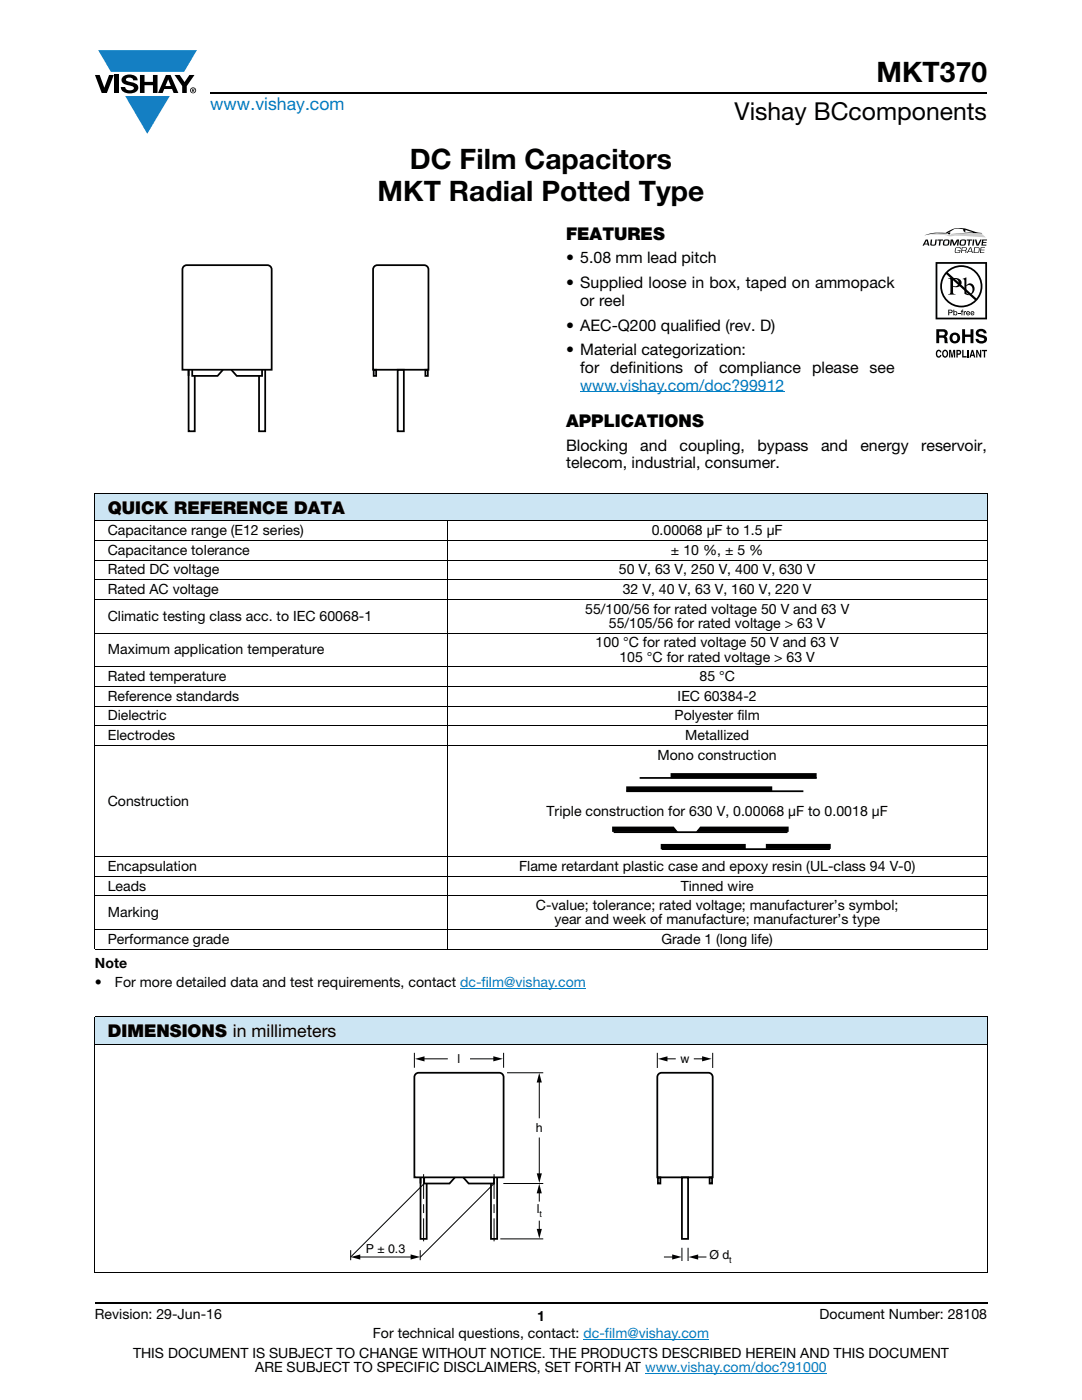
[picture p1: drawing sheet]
<svg xmlns="http://www.w3.org/2000/svg" width="216mm" height="279mm" viewBox="0 0 216 279" stroke-linecap="round" stroke-linejoin="round" font-family="sans-serif">
<defs><g id="words">
<g font-size="5.6">
<text x="174.9" y="16.4">MKT370</text>
<text x="81.8" y="33.8">DC Film Capacitors</text>
<text x="75.4" y="40.1">MKT Radial Potted Type</text>
</g>
<text font-size="4.9" x="146.6" y="24">Vishay BCcomponents</text>
<text font-size="3.5" fill="#007ec4" x="42" y="21.9">www.vishay.com</text>
<g font-size="3.5">
<text x="112.9" y="47.9">FEATURES</text>
<text x="112.9" y="85.3">APPLICATIONS</text>
<text x="21.5" y="102.6">QUICK REFERENCE DATA</text>
<text x="21.5" y="207">DIMENSIONS in millimeters</text>
</g>
<g font-size="3.2">
<text x="112.9" y="52.6">• 5.08 mm lead pitch</text>
<text x="112.9" y="57.5">• Supplied loose in box, taped on ammopack</text>
<text x="112.9" y="66">• AEC-Q200 qualified (rev. D)</text>
<text x="115.8" y="61">or reel</text>
<text x="112.9" y="70.9">• Material categorization:</text>
<text x="115.8" y="74.4">for definitions of compliance please see</text>
<text x="112.9" y="90">Blocking</text>
<text x="127.8" y="90">and</text>
<text x="135.6" y="90">coupling,</text>
<text x="151.1" y="90">bypass</text>
<text x="163.8" y="90">and</text>
<text x="171.7" y="90">energy</text>
<text x="183.8" y="90">reservoir,</text>
<text x="112.9" y="93.5">telecom, industrial, consumer.</text>
</g>
<text font-size="3.2" fill="#007ec4" x="115.8" y="78">www.vishay.com/doc?99912</text>
<g font-size="2.8">
<text x="21.5" y="106.8">Capacitance range (E12 series)</text>
<text x="130" y="106.8">0.00068 μF to 1.5 μF</text>
<text x="21.5" y="110.7">Capacitance tolerance</text>
<text x="133.9" y="110.7">± 10 %, ± 5 %</text>
<text x="21.5" y="114.6">Rated DC voltage</text>
<text x="21.5" y="118.6">Rated AC voltage</text>
<text x="123.5" y="114.6">50 V, 63 V, 250 V, 400 V, 630 V</text>
<text x="124.3" y="118.6">32 V, 40 V, 63 V, 160 V, 220 V</text>
<text x="21.5" y="123.9">Climatic testing class acc. to IEC 60068-1</text>
<text x="116.8" y="122.5">55/100/56 for rated voltage 50 V and 63 V</text>
<text x="121.5" y="125.3">55/105/56 for rated voltage &gt; 63 V</text>
<text x="21.5" y="130.6">Maximum application temperature</text>
<text x="118.9" y="129.2">100 °C for rated voltage 50 V and 63 V</text>
<text x="21.5" y="136">Rated temperature</text>
<text x="123.6" y="132">105 °C for rated voltage &gt; 63 V</text>
<text x="139.6" y="136">85 °C</text>
<text x="21.5" y="139.9">Reference standards</text>
<text x="21.5" y="143.8">Dielectric</text>
<text x="134.6" y="143.8">Polyester film</text>
<text x="135.2" y="139.9">IEC 60384-2</text>
<text x="21.5" y="147.7">Electrodes</text>
<text x="136.7" y="147.7">Metallized</text>
<text x="131.2" y="151.6">Mono construction</text>
<text x="21.5" y="160.8">Construction</text>
<text x="109.1" y="162.8">Triple construction for 630 V, 0.00068 μF to 0.0018 μF</text>
<text x="21.5" y="173.8">Encapsulation</text>
<text x="103.6" y="173.8">Flame retardant plastic case and epoxy resin (UL-class 94 V-0)</text>
<text x="21.5" y="177.8">Leads</text>
<text x="135.8" y="177.8">Tinned wire</text>
<text x="21.5" y="183.1">Marking</text>
<text x="106.9" y="181.7">C-value; tolerance; rated voltage; manufacturer’s symbol;</text>
<text x="110.6" y="184.5">year and week of manufacture; manufacturer’s type</text>
<text x="21.5" y="188.4">Performance grade</text>
<text x="132" y="188.4">Grade 1 (long life)</text>
<text x="18.9" y="193.1">Note</text>
<text x="18.9" y="197">•</text>
<text x="22.9" y="197">For more detailed data and test requirements, contact dc-film@vishay.com</text>
<text x="18.9" y="263.3">Revision: 29-Jun-16</text>
<text x="107.2" y="263.6">1</text>
<text x="163.6" y="263.3">Document Number: 28108</text>
<text x="74.4" y="267.1">For technical questions, contact: dc-film@vishay.com</text>
<text x="26.5" y="271">THIS DOCUMENT IS SUBJECT TO CHANGE WITHOUT NOTICE. THE PRODUCTS DESCRIBED HEREIN AND THIS DOCUMENT</text>
<text x="50.9" y="273.8">ARE SUBJECT TO SPECIFIC DISCLAIMERS, SET FORTH AT www.vishay.com/doc?91000</text>
</g>
<g font-size="2.5">
<text x="91.3" y="212.1">l</text>
<text x="135.8" y="212.1">w</text>
<text x="106.9" y="225.9">h</text>
<text x="107.1" y="242.2">l</text>
<text x="73" y="250.1">P ± 0.3</text>
<text x="141.5" y="251.3">Ø d</text>
</g>
<g font-size="1.8">
<text x="107.6" y="242.9">t</text>
<text x="145.5" y="252">t</text>
</g>
</g></defs>
<g fill="#147fc3">
<path d="M19.6 10h19.7l-2.6 4.3h-1.1h-13.5z"/>
<path d="M25 19.2h8.9l-4.5 7.5z"/>
</g>
<g fill="#000">
<path d="M18.9 15h1l.9 2.5 1-2.5h.9l-1.4 3.6h-1zM22.9 15h.9v3.6h-.9zM24.6 15.3a2.1 2.1 0 0 1 2.8 .3l.1 .4h-.9a.79 .79 0 0 0-.7-.5 .79 .79 0 0 0-.8 .4l.3 .3 1 .2a1.08 1.08 0 0 1 1.2 1 1.08 1.08 0 0 1-1.1 1.2 1.73 1.73 0 0 1-2.4-1.2h.9a.96 .96 0 0 0 .8 .6 .96 .96 0 0 0 .9-.4 1.31 1.31 0 0 0-1.2-.6 1.03 1.03 0 0 1-1.1-.6 1.03 1.03 0 0 1 .2-1.1zM27.9 15h.9v1.3h1.7v-1.3h.9v3.6h-.9v-1.6h-1.7v1.6h-.9zM34.8 15h1.1l.9 1.4 1-1.4h1l-1.5 2.2v1.4h-.9v-1.4z"/>
<path d="M33.6 15.9l.5 1.3h-1.1zM33.1 15l-1.6 3.6h1l.3-.8h1.5l.3 .8h1l-1.6-3.6z"/>
<path d="M38.4 17.8h.2v.2h-.2zM38.3 17.7v.7h.1v-.3l.4 .3-.2-.3 .2-.2-.1-.2z"/>
<path d="M38.1 18a.46 .46 0 0 1 .9 0 .46 .46 0 0 1-.9 0zM37.9 18a.6 .6 0 0 0 1.2 0 .6 .6 0 0 0-1.2 0z"/>
</g>
<path d="M42 18.6h155M18.9 260h178.1" fill="none" stroke="#000" stroke-width=".36"/>
<path d="M115.8 78.2h40.7M91.8 197.2h25.1M116.4 267.3h25.1M128.7 274h36.3" fill="none" stroke="#007ec4" stroke-width=".2"/>
<g fill="#fff">
<path d="M18.9 45.5h84.1v48h-84.1z"/>
<path d="M36.2 52.7h49.5v33.6h-49.5z"/>
</g>
<path d="M36.7 53.2l.6-.3h16a.86 .86 0 0 1 .9 .9v20h-17.8v-20zM74.7 53.2l.6-.3h9.3a.86 .86 0 0 1 .9 .9v20h-11.1v-20zM38.4 73.8v1.2h5l1.1-1.2M38.9 75v11.1h-1.3v-12.3v1.2M46.2 73.8l1 1.2h5.1v-1.2M52.9 73.8v12.3h-1.2v-11.1M74.6 73.8h.5v1.2h-.5zM79.4 73.8h1.2v12.3h-1.2zM84.9 73.8h.5v1.2h-.5z" fill="none" stroke="#000" stroke-width=".35"/>
<path d="M184.1 45.5h12.9v25.9h-12.9z" fill="#fff"/>
<g fill="#000">
<path d="M186.9 70l.4-.2 .3 .1 .2 .4-.6-.2a.66 .66 0 0 0 .1 1l.3-.3h.2a.54 .54 0 0 1-.4 .6 .54 .54 0 0 1-.6-.5zM189.4 69.8h.4l.2 1.2 .2-1.2h.4v1.5h-.3v-1.2l-.2 1.2h-.2l-.3-1.2v1.2h-.2zM191.2 62.4h.4v.2h-.4zM191.9 61.8h.3l-.2 .2 .2 .1v.1h-.2v.7h-.1v-.7h-.2zM192 69.8h.3v1.3h.6v.2h-.9zM192.3 62.1h.2v.2l.3-.2v.2h-.3v.6h-.2zM192 65.7h.6v1.1h1.1v-1.1h.5v2.8h-.5v-1.3h-1.1v1.3h-.6zM193 69.8h.3v1.5h-.3zM195 65.8a1.15 1.15 0 0 1 1.9 .7h-.6v-.1a.68 .68 0 0 0-1-.2v.4l.2 .1a1.29 1.29 0 0 1 1.5 1 1.17 1.17 0 0 1-1.2 .9 1.17 1.17 0 0 1-1.1-1h.5l.1 .2a.67 .67 0 0 0 1.1-.1l-.3-.3-.5-.1a.82 .82 0 0 1-.9-.5 .82 .82 0 0 1 .3-1zM194.8 69.8h.3l.5 1.1v-1.1h.2v1.5h-.3l-.5-1v1h-.2zM195.9 69.8h1.1v.3h-.4v1.2h-.3v-1.2h-.4z"/>
<path d="M189.1 54.4a3.9 3.9 0 0 1 5.3-.1 3.9 3.9 0 0 1 .4 5.3zM188.8 54.7l5.7 5.2a3.9 3.9 0 0 1-5.3 .1 3.9 3.9 0 0 1-.4-5.3zM187.6 57.1a4.2 4.2 0 0 0 8.4 0 4.2 4.2 0 0 0-8.4 0z"/>
<path d="M190.2 55.7v1.3a.75 .75 0 0 0 1.1-.6 .75 .75 0 0 0-1.1-.7zM189.2 55.5a2.81 2.81 0 0 1 2.4 .3 .97 .97 0 0 1 0 1.2 .97 .97 0 0 1-1.2 .3l-.2-.1v1.1v.2l.5 .3h-1.5l.3-.1 .1-.4v-2.3v-.3z"/>
<path d="M192.8 57.1v1.4l.2 .1a.72 .72 0 0 0 .8 0 .72 .72 0 0 0 .3-.8 .72 .72 0 0 0-.4-.8 .72 .72 0 0 0-.9 .1zM192.1 55.7l.7-.3v1.6a.89 .89 0 0 1 1.1-.4 .89 .89 0 0 1 .6 1 1.23 1.23 0 0 1-.7 1.2 1.23 1.23 0 0 1-1.4-.2v-2.7z"/>
<path d="M187 52.7h9.6v10.7h-9.6zM186.7 52.3v11.4h10.3v-11.4z"/>
<path d="M187.4 66.2v.7h.9a.39 .39 0 0 0 .1-.7zM186.8 65.7h1.4a.79 .79 0 0 1 .8 .4 .79 .79 0 0 1-.1 .9l-.2 .2a.98 .98 0 0 1 .4 1.1l.1 .2h-.7l-.2-1-.9-.1v1.1h-.6z"/>
<path d="M188.4 70.1a.64 .64 0 0 0 .2 1h.1a.64 .64 0 0 0-.1-1zM188.2 69.9l.2-.1a.56 .56 0 0 1 .7 .4 .82 .82 0 0 1-.5 1.2h-.2a.89 .89 0 0 1-.2-1.5z"/>
<path d="M189.4 62v.3h.4v-.3zM189.2 61.8l.7 .1 .2 .2-.2 .3-.5 .1v.4h-.2z"/>
<path d="M190.3 66.9a.63 .63 0 0 0-.3 .8 .63 .63 0 0 0 .8 .3 .63 .63 0 0 0 .2-.8 .63 .63 0 0 0-.7-.3zM189.5 67.5a1.09 1.09 0 0 1 2.1 0 1.09 1.09 0 0 1-2.1 0z"/>
<path d="M190.4 62.5a.26 .26 0 0 0 .5 0 .26 .26 0 0 0-.5 0zM190.2 61.8h.2v.4a.38 .38 0 0 1 .5 .1 .38 .38 0 0 1 0 .5 .38 .38 0 0 1-.5 0l-.2 .1z"/>
<path d="M191.1 70.1v.4l.4-.1v-.3zM190.8 69.8h.6a.5 .5 0 0 1 .4 .5 .5 .5 0 0 1-.4 .5h-.3v.5h-.3z"/>
<path d="M193 62.3v.1h.4l-.2-.2zM193 62.1l.4 .1 .2 .4h-.6v.1h.5a.42 .42 0 0 1-.6 .1 .42 .42 0 0 1 .1-.7z"/>
<path d="M194 70.2l-.1 .6h.3zM193.9 69.8h.3l.4 1.5h-.3v-.3h-.5l-.1 .3h-.3z"/>
<path d="M193.9 62.3l-.1 .1h.4l-.2-.2zM193.8 62.1l.5 .1 .1 .4h-.6l.1 .1h.5a.42 .42 0 0 1-.7 .1 .42 .42 0 0 1 .1-.7z"/>
</g>
<path d="M185.1 47l1.4-.3 3.1 .2a3.8 3.8 0 0 1 2.2-.2h2.8a2.03 2.03 0 0 1 2.1 .7h-.2a41.3 41.3 0 0 0-7.1-.3 10.3 10.3 0 0 0-4.3-.1z" fill="#ccc"/>
<g fill="#000">
<path d="M184.4 47h.1a12.3 12.3 0 0 1 4.3-.6 5.2 5.2 0 0 1 5.5-.2l1.7 .4h-6.2l4.3-.2-1.4-.5-.1 .5-.4-.3v-.3a2.78 2.78 0 0 0-2.7 .5 2.69 2.69 0 0 1-2.2 .3h-1.4zM185.7 47.8h.3l-.1 .8a.35 .35 0 0 0 .3 .2 .35 .35 0 0 0 .3-.2l.2-.8h.2l-.1 .8a.72 .72 0 0 1-1.2 .2zM187.1 47.8h1.1l-.1 .2h-.4l-.1 1h-.3l.1-1h-.4zM189.1 46.6l.4-.3 .1 .2-.1 .3zM190.7 49.4a.64 .64 0 0 1 1 .2l-.2 .1a.49 .49 0 0 0-.6-.2 .49 .49 0 0 0-.2 .6 .49 .49 0 0 0 .6 .3l.2-.4h-.4v-.1h.6a.61 .61 0 0 1-.5 .7 .61 .61 0 0 1-.7-.3zM189.7 47.8h.4l.3 .9 .5-.9h.5l-.2 1.2h-.3l.2-1-.6 1h-.2l-.4-1-.1 1h-.3zM192.9 47.8h1.1v.2h-.4l-.2 1h-.2l.1-1h-.4zM194.2 47.8h.2l-.1 1.2h-.3zM194.5 47.8h.3l.3 1 .5-1h.3l-.6 1.2h-.5zM195.7 49.3h.8v.2h-.7v.3h.7l-.1 .2h-.6l-.1 .4h.7v.1h-.9zM196 47.8h1l-.1 .2h-.7v.3h.7l-.1 .2h-.6l-.1 .3h.7v.2h-1z"/>
<path d="M184.9 48l-.3 .6h.5zM184.7 47.8h.4l.3 1.2h-.2l-.1-.2h-.6l-.1 .2h-.3z"/>
<path d="M188.3 48.4a.45 .45 0 0 0 .9 0 .45 .45 0 0 0-.9 0zM188.3 47.9a.7 .7 0 0 1 1.2 .3 .74 .74 0 0 1-.4 .8 .74 .74 0 0 1-.9-.2z"/>
<path d="M192.1 49.5l-.1 .4 .7-.1v-.3zM191.9 49.3h.7a.32 .32 0 0 1 .3 .3 .32 .32 0 0 1-.3 .4h.2v.5h-.2v-.4l-.1-.1h-.5l-.1 .5h-.1z"/>
<path d="M191.7 48.4a.44 .44 0 0 0 .8 0 .44 .44 0 0 0-.8 0zM191.7 47.9a.7 .7 0 0 1 1.1 .3 .74 .74 0 0 1-.4 .8 .74 .74 0 0 1-.9-.2z"/>
<path d="M193.6 49.4l-.3 .7h.6zM193.6 49.3h.2l.3 1.2h-.1l-.1-.3h-.7l-.1 .3h-.2z"/>
<path d="M194.5 49.5l-.1 .9 .8-.1 .1-.8zM194.4 49.3l.9 .1a.66 .66 0 0 1-.4 1.1h-.6z"/>
</g>
<g fill="#cce5f3">
<path d="M18.9 98.4h178.1v5.5h-178.1z"/>
<path d="M18.9 202.9h178.1v5.5h-178.1z"/>
</g>
<g fill="none" stroke="#000" stroke-width=".2">
<path d="M18.9 98.4h178.1M18.9 98.5v90.9M197 98.5v90.9M18.9 103.9h178.1M18.9 107.8h178.1M18.9 111.8h178.1M18.9 115.7h178.1M18.9 119.6h178.1M89.3 103.8v85.7M18.9 126.3h178.1M18.9 133.1h178.1M18.9 137h178.1"/>
<path d="M18.9 140.9h178.1M18.9 144.8h178.1M18.9 148.7h178.1M18.9 171h178.1M18.9 174.9h178.1M18.9 178.8h178.1M18.9 185.5h178.1M18.9 189.5h178.1M18.9 202.9h178.1M18.9 208.4h178.1M18.9 202.9v51M197 202.9v51"/>
<path d="M18.9 254h178.1"/>
</g>
<path d="M124.9 154.3h38.1v3.8h-38.1z" fill="#fff"/>
<path d="M125 157.9h35.3M127.6 155.3h35.4" fill="none" stroke="#000" stroke-width=".35"/>
<path d="M125 157.5h29.1M133.8 154.8h29.2" fill="none" stroke="#000" stroke-width="1.1" stroke-linecap="butt"/>
<path d="M122.1 165h43.7v4.6h-43.7z" fill="#fff"/>
<path d="M122.3 165.1h12l.6 .7h-12.6zM122.4 166.1h34.7M132 169.5h33.6M139.8 165.1h17.4v.7h-18zM153 168.6h12.6v.6h-12.6z" fill="none" stroke="#000" stroke-width=".35"/>
<path d="M131.8 169h17" fill="none" stroke="#000" stroke-width="1.1" stroke-linecap="butt"/>
<path d="M122.3 165.1h12l.6 .7h-12.6zM153 168.6h12.6v.6h-12.6zM139.8 165.1h17.4v.7h-18z" fill="#000"/>
<g fill="#fff">
<path d="M19.5 209.6h176.9v43.3h-176.9z"/>
<path d="M69.9 210h76.1v42.6h-76.1z"/>
</g>
<path d="M82.9 214.3l.6-.2h16.1a.86 .86 0 0 1 .9 .9v20h-17.8v-20zM131.4 214.3l.6-.2h9.3a.86 .86 0 0 1 .9 .9v20h-11v-20zM83.9 236.2v-1.2v12.2h1.2v-11M84.6 235v1.2h5.1l1.1-1.2M92.4 235l1.1 1.2h5.1v-1.2M99.2 235v12.2h-1.2v-11M131.3 235h.5v1.2h-.5zM136.1 235h1.2v12.2h-1.2zM141.6 235h.5v1.2h-.5z" fill="none" stroke="#000" stroke-width=".35"/>
<path d="M84.5 247.7v-13.7M98.6 247.7v-13.7" fill="none" stroke="#000" stroke-width=".2" stroke-dasharray="4.9 1.1 1.8 1.1" stroke-dashoffset=".4" stroke-linecap="butt"/>
<g fill="none" stroke="#000" stroke-width=".2">
<path d="M82.7 210.1v3M84.4 211.3h5M93.8 211.3h5M100.5 210.1v3M101.2 214.1h7.2M107.6 215.7v7.5M131.2 210.1v3M132.8 211.3h2M138.4 211.3h2M142.2 210.1v3M84.6 236.2l-14.6 14.7M98.5 236.3l-14.7 14.6"/>
<path d="M100.4 236.2h8M107.6 227v7.5M107.6 237.8v2M70 249.5v2M71.5 250.9h10.8M83.8 249.5v2M99.8 247.2h8.6M107.6 243.6v2M132.5 250.9h2M136.1 249v2.7M137.3 249v2.7M139 250.9h2"/>
</g>
<path d="M82.8 211.3l1.9-.5v1zM98.4 210.8l1.9 .5-1.9 .5zM107.6 214.1l.5 1.9h-1zM131.3 211.3l1.9-.5v1zM140.1 210.8l1.9 .5-1.9 .5zM107.1 234.2h1l-.5 1.9zM107.6 236.2l.5 2h-1zM70 250.9l1.9-.5v1zM81.9 250.3l1.9 .6-1.9 .5zM107.1 245.3h1l-.5 1.9zM134.1 250.3l1.9 .6-1.9 .5zM137.4 250.9l1.9-.5v1z" fill="#000"/>
<use href="#words"/>
</svg>
